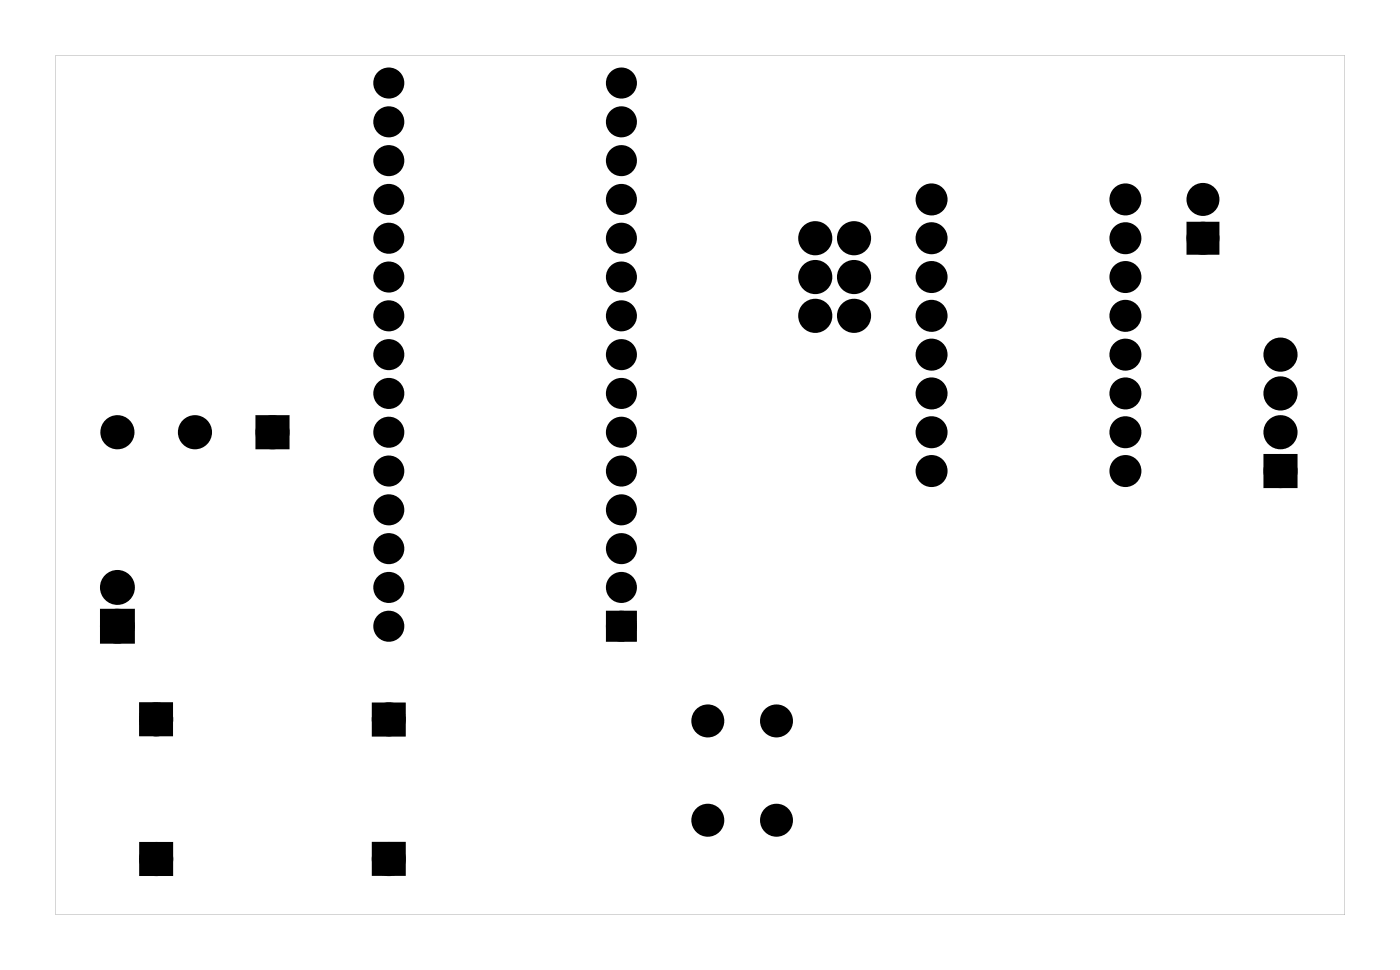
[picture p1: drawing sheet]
<svg xmlns="http://www.w3.org/2000/svg" width="92mm" height="63mm" viewBox="0 0 92 63" stroke-linecap="round" stroke-linejoin="round" font-family="sans-serif">
<g fill="#000">
<path d="M78.1 14.9h1.4v1.4h-1.4zM17.1 27.6h1.5v1.4h-1.5zM83.2 30.1h1.4v1.5h-1.4zM6.9 40.2h1.6v1.6h-1.6zM9.4 46.3h1.6v1.6h-1.6zM9.5 55.5h1.5v1.5h-1.5zM24.7 55.4h1.5v1.6h-1.5zM24.7 46.3h1.5v1.6h-1.5zM40 40.3h1.4v1.4h-1.4z"/>
<path d="M3.6 3.6h84.5v56.3h-84.5zM3.6 3.6v56.3h84.5v-56.3z"/>
<circle cx="61" cy="28.3" r=".7"/>
<circle cx="73.7" cy="28.3" r=".7"/>
</g>
<g fill="#000">
<circle cx="25.5" cy="8" r=".67"/>
<circle cx="25.5" cy="13.1" r=".67"/>
<circle cx="25.5" cy="18.1" r=".67"/>
<circle cx="25.5" cy="10.5" r=".67"/>
<circle cx="25.5" cy="15.6" r=".67"/>
<circle cx="25.5" cy="5.4" r=".67"/>
<circle cx="40.7" cy="15.6" r=".67"/>
<circle cx="40.7" cy="13.1" r=".67"/>
<circle cx="40.7" cy="18.1" r=".67"/>
<circle cx="40.7" cy="10.5" r=".67"/>
<circle cx="40.7" cy="8" r=".67"/>
<circle cx="40.7" cy="5.4" r=".67"/>
<circle cx="53.4" cy="18.1" r=".74"/>
<circle cx="53.4" cy="15.6" r=".74"/>
<circle cx="56" cy="18.1" r=".74"/>
<circle cx="56" cy="15.6" r=".74"/>
<circle cx="61" cy="15.6" r=".7"/>
<circle cx="61" cy="18.1" r=".7"/>
<circle cx="61" cy="13.1" r=".7"/>
<circle cx="73.7" cy="15.6" r=".7"/>
<circle cx="73.7" cy="13.1" r=".7"/>
<circle cx="73.7" cy="18.1" r=".7"/>
<circle cx="78.8" cy="15.6" r=".7"/>
<circle cx="78.8" cy="13.1" r=".7"/>
<circle cx="7.7" cy="28.3" r=".74"/>
<circle cx="7.7" cy="38.5" r=".76"/>
<circle cx="12.8" cy="28.3" r=".74"/>
<circle cx="17.9" cy="28.3" r=".74"/>
<circle cx="25.5" cy="38.5" r=".67"/>
<circle cx="25.5" cy="35.9" r=".67"/>
<circle cx="25.5" cy="28.3" r=".67"/>
<circle cx="25.5" cy="20.7" r=".67"/>
<circle cx="25.5" cy="23.2" r=".67"/>
<circle cx="25.5" cy="25.8" r=".67"/>
<circle cx="25.5" cy="33.4" r=".67"/>
<circle cx="25.5" cy="30.8" r=".67"/>
<circle cx="40.7" cy="35.9" r=".67"/>
<circle cx="40.7" cy="28.3" r=".67"/>
<circle cx="40.7" cy="38.5" r=".67"/>
<circle cx="40.7" cy="23.2" r=".67"/>
<circle cx="40.7" cy="20.7" r=".67"/>
<circle cx="40.7" cy="25.8" r=".67"/>
<circle cx="40.7" cy="33.4" r=".67"/>
<circle cx="40.7" cy="30.8" r=".67"/>
<circle cx="53.4" cy="20.7" r=".74"/>
<circle cx="56" cy="20.7" r=".74"/>
<circle cx="61" cy="25.8" r=".7"/>
<circle cx="61" cy="20.7" r=".7"/>
<circle cx="61" cy="23.2" r=".7"/>
<circle cx="61" cy="30.8" r=".7"/>
<circle cx="73.7" cy="25.8" r=".7"/>
<circle cx="73.7" cy="20.7" r=".7"/>
<circle cx="73.7" cy="30.8" r=".7"/>
<circle cx="73.7" cy="23.2" r=".7"/>
<circle cx="83.9" cy="28.3" r=".74"/>
<circle cx="83.9" cy="23.2" r=".74"/>
<circle cx="83.9" cy="25.8" r=".74"/>
<circle cx="83.9" cy="30.8" r=".74"/>
<circle cx="7.7" cy="41" r=".76"/>
<circle cx="10.2" cy="47.1" r=".74"/>
<circle cx="10.2" cy="56.2" r=".74"/>
<circle cx="25.5" cy="47.1" r=".74"/>
<circle cx="25.5" cy="56.2" r=".74"/>
<circle cx="25.5" cy="41" r=".67"/>
<circle cx="40.7" cy="41" r=".67"/>
<circle cx="46.4" cy="47.2" r=".7"/>
<circle cx="46.4" cy="53.7" r=".7"/>
<circle cx="50.9" cy="47.2" r=".7"/>
<circle cx="50.9" cy="53.7" r=".7"/>
</g>
<g fill="none" stroke="#000" stroke-width=".69" stroke-linecap="butt">
<path d="M40 40.3h1.4v1.4h-1.4z"/>
<circle cx="25.5" cy="18.1" r=".67"/>
<circle cx="25.5" cy="13.1" r=".67"/>
<circle cx="25.5" cy="10.5" r=".67"/>
<circle cx="25.5" cy="8" r=".67"/>
<circle cx="25.5" cy="5.4" r=".67"/>
<circle cx="25.5" cy="15.6" r=".67"/>
<circle cx="40.7" cy="15.6" r=".67"/>
<circle cx="40.7" cy="8" r=".67"/>
<circle cx="40.7" cy="13.1" r=".67"/>
<circle cx="40.7" cy="10.5" r=".67"/>
<circle cx="40.7" cy="5.4" r=".67"/>
<circle cx="40.7" cy="18.1" r=".67"/>
<circle cx="61" cy="15.6" r=".7"/>
<circle cx="61" cy="18.1" r=".7"/>
<circle cx="61" cy="13.1" r=".7"/>
<circle cx="73.7" cy="18.1" r=".7"/>
<circle cx="73.7" cy="13.1" r=".7"/>
<circle cx="73.7" cy="15.6" r=".7"/>
<circle cx="25.5" cy="38.5" r=".67"/>
<circle cx="25.5" cy="35.9" r=".67"/>
<circle cx="25.5" cy="30.8" r=".67"/>
<circle cx="25.5" cy="25.8" r=".67"/>
<circle cx="25.5" cy="28.3" r=".67"/>
<circle cx="25.5" cy="33.4" r=".67"/>
<circle cx="25.5" cy="23.2" r=".67"/>
<circle cx="25.5" cy="20.7" r=".67"/>
<circle cx="40.7" cy="38.5" r=".67"/>
<circle cx="40.7" cy="35.9" r=".67"/>
<circle cx="40.7" cy="33.4" r=".67"/>
<circle cx="40.7" cy="30.8" r=".67"/>
<circle cx="40.7" cy="28.3" r=".67"/>
<circle cx="40.7" cy="25.8" r=".67"/>
<circle cx="40.7" cy="23.2" r=".67"/>
<circle cx="40.7" cy="20.7" r=".67"/>
<circle cx="61" cy="30.8" r=".7"/>
<circle cx="61" cy="23.2" r=".7"/>
<circle cx="61" cy="20.7" r=".7"/>
<circle cx="61" cy="25.8" r=".7"/>
<circle cx="61" cy="28.3" r=".7"/>
<circle cx="73.7" cy="23.2" r=".7"/>
<circle cx="73.7" cy="30.8" r=".7"/>
<circle cx="73.7" cy="20.7" r=".7"/>
<circle cx="73.7" cy="25.8" r=".7"/>
<circle cx="73.7" cy="28.3" r=".7"/>
<circle cx="25.5" cy="41" r=".67"/>
<circle cx="40.7" cy="41" r=".67"/>
</g>
<g fill="none" stroke="#000" stroke-width=".76" stroke-linecap="butt">
<path d="M78.1 14.9h1.4v1.4h-1.4zM17.1 27.6h1.5v1.4h-1.5zM83.2 30.1h1.4v1.5h-1.4zM6.9 40.2h1.6v1.6h-1.6z"/>
<circle cx="53.4" cy="15.6" r=".74"/>
<circle cx="53.4" cy="18.1" r=".74"/>
<circle cx="56" cy="18.1" r=".74"/>
<circle cx="56" cy="15.6" r=".74"/>
<circle cx="78.8" cy="13.1" r=".7"/>
<circle cx="78.8" cy="15.6" r=".7"/>
<circle cx="7.7" cy="28.3" r=".74"/>
<circle cx="7.7" cy="38.5" r=".76"/>
<circle cx="12.8" cy="28.3" r=".74"/>
<circle cx="17.9" cy="28.3" r=".74"/>
<circle cx="53.4" cy="20.7" r=".74"/>
<circle cx="56" cy="20.7" r=".74"/>
<circle cx="83.9" cy="23.2" r=".74"/>
<circle cx="83.9" cy="25.8" r=".74"/>
<circle cx="83.9" cy="30.8" r=".74"/>
<circle cx="83.9" cy="28.3" r=".74"/>
<circle cx="7.7" cy="41" r=".76"/>
<circle cx="10.2" cy="56.2" r=".74"/>
<circle cx="10.2" cy="47.1" r=".74"/>
<circle cx="25.5" cy="56.2" r=".74"/>
<circle cx="25.5" cy="47.1" r=".74"/>
<circle cx="46.4" cy="53.7" r=".7"/>
<circle cx="46.4" cy="47.2" r=".7"/>
<circle cx="50.9" cy="53.7" r=".7"/>
<circle cx="50.9" cy="47.2" r=".7"/>
</g>
<path d="M9.4 46.3h1.6v1.6h-1.6zM9.5 55.5h1.5v1.5h-1.5zM24.7 55.4h1.5v1.6h-1.5zM24.7 46.3h1.5v1.6h-1.5z" fill="none" stroke="#000" stroke-width=".67" stroke-linecap="butt"/>
</svg>
